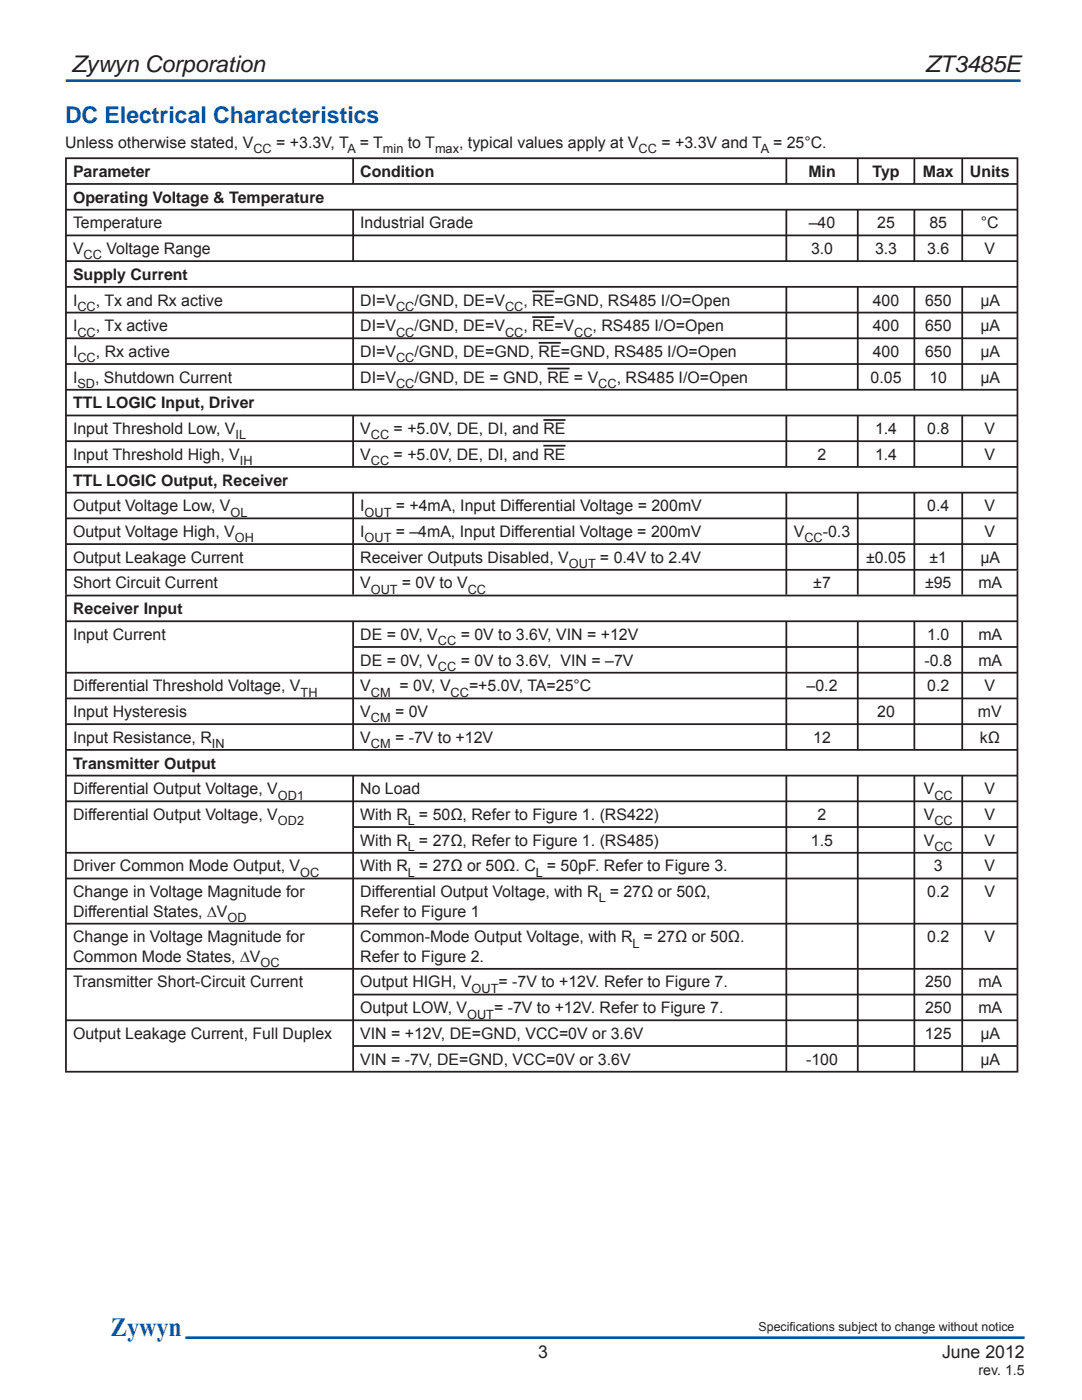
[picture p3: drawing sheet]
<svg xmlns="http://www.w3.org/2000/svg" width="216mm" height="279mm" viewBox="0 0 216 279" stroke-linecap="round" stroke-linejoin="round" font-family="sans-serif">
<defs><g id="words">
<text font-size="5.4" fill="#17579d" x="22.1" y="266.6">Zywyn</text>
<g font-size="4.6" fill="#231f20">
<text x="14.4" y="14.3">Zywyn Corporation</text>
<text x="184.8" y="14.3">ZT3485E</text>
</g>
<text font-size="4.6" fill="#0054a1" x="13" y="24.5">DC Electrical Characteristics</text>
<g font-size="3.5" fill="#231f20">
<text x="107.4" y="271">3</text>
<text x="188" y="271">June 2012</text>
</g>
<g font-size="3.2" fill="#231f20">
<text x="13" y="29.4">Unless otherwise stated, V</text>
<text x="55.1" y="29.4">= +3.3V, T = T</text>
<text x="81.4" y="29.4">to T</text>
<text x="91.6" y="29.4">, typical values apply at V</text>
<text x="132" y="29.4">= +3.3V and T = 25°C.</text>
<text x="14.6" y="35.3">Parameter</text>
<text x="71.9" y="35.3">Condition</text>
<text x="161.3" y="35.3">Min</text>
<text x="174.1" y="35.3">Typ</text>
<text x="184.1" y="35.3">Max</text>
<text x="193.5" y="35.3">Units</text>
<text x="14.6" y="40.4">Operating Voltage &amp; Temperature</text>
<text x="14.6" y="45.6">Temperature</text>
<text x="71.9" y="45.6">Industrial Grade</text>
<text x="161.4" y="45.6">–40</text>
<text x="175" y="45.6">25</text>
<text x="185.5" y="45.6">85</text>
<text x="195.7" y="45.6">°C</text>
<text x="14.6" y="50.7">V</text>
<text x="21.2" y="50.7">Voltage Range</text>
<text x="161.8" y="50.7">3.0</text>
<text x="174.6" y="50.7">3.3</text>
<text x="185" y="50.7">3.6</text>
<text x="196.5" y="50.7">V</text>
<text x="14.6" y="55.8">Supply Current</text>
<text x="14.6" y="61">I</text>
<text x="19.1" y="61">, Tx and Rx active</text>
<text x="71.9" y="61">DI=V</text>
<text x="82.7" y="61">/GND, DE=V</text>
<text x="104.4" y="61">, RE=GND, RS485 I/O=Open</text>
<text x="174.2" y="61">400</text>
<text x="184.6" y="61">650</text>
<text x="195.6" y="61">μA</text>
<text x="14.6" y="71.2">I</text>
<text x="14.6" y="66.1">I</text>
<text x="19.1" y="66.1">, Tx active</text>
<text x="19.1" y="71.2">, Rx active</text>
<text x="71.9" y="71.2">DI=V</text>
<text x="71.9" y="66.1">DI=V</text>
<text x="82.7" y="66.1">/GND, DE=V</text>
<text x="82.7" y="71.2">/GND, DE=GND, RE=GND, RS485 I/O=Open</text>
<text x="104.4" y="66.1">, RE=V</text>
<text x="118.3" y="66.1">, RS485 I/O=Open</text>
<text x="174.2" y="71.2">400</text>
<text x="174.2" y="66.1">400</text>
<text x="184.6" y="71.2">650</text>
<text x="184.6" y="66.1">650</text>
<text x="195.6" y="66.1">μA</text>
<text x="195.6" y="71.2">μA</text>
<text x="14.6" y="76.4">I</text>
<text x="19" y="76.4">, Shutdown Current</text>
<text x="71.9" y="76.4">DI=V</text>
<text x="82.7" y="76.4">/GND, DE = GND, RE = V</text>
<text x="123.1" y="76.4">, RS485 I/O=Open</text>
<text x="173.7" y="76.4">0.05</text>
<text x="185.5" y="76.4">10</text>
<text x="195.6" y="76.4">μA</text>
<text x="14.6" y="81.5">TTL LOGIC Input, Driver</text>
<text x="14.6" y="86.6">Input Threshold Low, V</text>
<text x="71.9" y="86.6">V</text>
<text x="78.5" y="86.6">= +5.0V, DE, DI, and RE</text>
<text x="174.6" y="86.6">1.4</text>
<text x="185" y="86.6">0.8</text>
<text x="196.5" y="86.6">V</text>
<text x="14.6" y="91.8">Input Threshold High, V</text>
<text x="71.9" y="91.8">V</text>
<text x="78.5" y="91.8">= +5.0V, DE, DI, and RE</text>
<text x="163.2" y="91.8">2</text>
<text x="174.6" y="91.8">1.4</text>
<text x="196.5" y="91.8">V</text>
<text x="14.6" y="96.9">TTL LOGIC Output, Receiver</text>
<text x="14.6" y="107.2">Output Voltage High, V</text>
<text x="14.6" y="102">Output Voltage Low, V</text>
<text x="71.9" y="102">I</text>
<text x="71.9" y="107.2">I</text>
<text x="79" y="102">= +4mA, Input Differential Voltage = 200mV</text>
<text x="79" y="107.2">= –4mA, Input Differential Voltage = 200mV</text>
<text x="158.4" y="107.2">V</text>
<text x="164.2" y="107.2">-0.3</text>
<text x="185" y="102">0.4</text>
<text x="196.5" y="102">V</text>
<text x="196.5" y="107.2">V</text>
<text x="14.6" y="112.3">Output Leakage Current</text>
<text x="71.9" y="112.3">Receiver Outputs Disabled, V</text>
<text x="119.7" y="112.3">= 0.4V to 2.4V</text>
<text x="172.8" y="112.3">±0.05</text>
<text x="185.5" y="112.3">±1</text>
<text x="195.6" y="112.3">μA</text>
<text x="14.6" y="117.4">Short Circuit Current</text>
<text x="71.9" y="117.4">V</text>
<text x="80.2" y="117.4">= 0V to V</text>
<text x="162.3" y="117.4">±7</text>
<text x="184.6" y="117.4">±95</text>
<text x="195.2" y="117.4">mA</text>
<text x="14.6" y="122.6">Receiver Input</text>
<text x="14.6" y="127.7">Input Current</text>
<text x="71.9" y="127.7">DE = 0V, V</text>
<text x="91.9" y="127.7">= 0V to 3.6V, VIN = +12V</text>
<text x="185" y="127.7">1.0</text>
<text x="195.2" y="127.7">mA</text>
<text x="14.6" y="138">Differential Threshold Voltage, V</text>
<text x="71.9" y="132.8">DE = 0V, V</text>
<text x="71.9" y="138">V</text>
<text x="79.7" y="138">= 0V, V</text>
<text x="91.9" y="132.8">= 0V to 3.6V, VIN = –7V</text>
<text x="93.6" y="138">=+5.0V, TA=25°C</text>
<text x="160.9" y="138">–0.2</text>
<text x="184.5" y="132.8">-0.8</text>
<text x="185" y="138">0.2</text>
<text x="195.2" y="132.8">mA</text>
<text x="196.5" y="138">V</text>
<text x="14.6" y="143.1">Input Hysteresis</text>
<text x="71.9" y="143.1">V</text>
<text x="78.8" y="143.1">= 0V</text>
<text x="175" y="143.1">20</text>
<text x="195.1" y="143.1">mV</text>
<text x="14.6" y="148.2">Input Resistance, R</text>
<text x="71.9" y="148.2">V</text>
<text x="78.8" y="148.2">= -7V to +12V</text>
<text x="162.3" y="148.2">12</text>
<text x="195.5" y="148.2">kΩ</text>
<text x="14.6" y="153.4">Transmitter Output</text>
<text x="14.6" y="158.5">Differential Output Voltage, V</text>
<text x="71.9" y="158.5">No Load</text>
<text x="184.3" y="158.5">V</text>
<text x="196.5" y="158.5">V</text>
<text x="14.6" y="163.6">Differential Output Voltage, V</text>
<text x="71.9" y="163.6">With R = 50Ω, Refer to Figure 1. (RS422)</text>
<text x="163.1" y="163.6">2</text>
<text x="184.3" y="163.6">V</text>
<text x="196.5" y="163.6">V</text>
<text x="14.6" y="173.9">Driver Common Mode Output, V</text>
<text x="71.9" y="168.8">With R = 27Ω, Refer to Figure 1. (RS485)</text>
<text x="71.9" y="173.9">With R = 27Ω or 50Ω. C = 50pF. Refer to Figure 3.</text>
<text x="161.8" y="168.8">1.5</text>
<text x="184.3" y="168.8">V</text>
<text x="186.3" y="173.9">3</text>
<text x="196.5" y="173.9">V</text>
<text x="196.5" y="168.8">V</text>
<text x="14.6" y="179">Change in Voltage Magnitude for</text>
<text x="71.9" y="179">Differential Output Voltage, with R = 27Ω or 50Ω,</text>
<text x="185" y="179">0.2</text>
<text x="196.5" y="179">V</text>
<text x="14.6" y="182.9">Differential States, ΔV</text>
<text x="71.9" y="182.9">Refer to Figure 1</text>
<text x="14.6" y="188.1">Change in Voltage Magnitude for</text>
<text x="14.6" y="191.9">Common Mode States, ΔV</text>
<text x="71.9" y="188.1">Common-Mode Output Voltage, with R = 27Ω or 50Ω.</text>
<text x="71.9" y="191.9">Refer to Figure 2.</text>
<text x="185" y="188.1">0.2</text>
<text x="196.5" y="188.1">V</text>
<text x="14.6" y="197.1">Transmitter Short-Circuit Current</text>
<text x="71.9" y="197.1">Output HIGH, V</text>
<text x="99.5" y="197.1">= -7V to +12V. Refer to Figure 7.</text>
<text x="184.6" y="197.1">250</text>
<text x="195.2" y="197.1">mA</text>
<text x="71.9" y="202.2">Output LOW, V</text>
<text x="98.6" y="202.2">= -7V to +12V. Refer to Figure 7.</text>
<text x="184.6" y="202.2">250</text>
<text x="195.2" y="202.2">mA</text>
<text x="14.6" y="207.3">Output Leakage Current, Full Duplex</text>
<text x="71.9" y="207.3">VIN = +12V, DE=GND, VCC=0V or 3.6V</text>
<text x="184.6" y="207.3">125</text>
<text x="195.6" y="207.3">μA</text>
<text x="71.9" y="212.5">VIN = -7V, DE=GND, VCC=0V or 3.6V</text>
<text x="160.9" y="212.5">-100</text>
<text x="195.6" y="212.5">μA</text>
</g>
<text font-size="2.8" fill="#231f20" x="195.3" y="274.4">rev. 1.5</text>
<g font-size="2.5" fill="#231f20">
<text x="50.6" y="30.5">CC</text>
<text x="69.4" y="30.5">A</text>
<text x="76.4" y="30.5">min</text>
<text x="86.8" y="30.5">max</text>
<text x="127.4" y="30.5">CC</text>
<text x="151.8" y="30.5">A</text>
<text x="16.7" y="51.8">CC</text>
<text x="15.5" y="62">CC</text>
<text x="79" y="62">CC</text>
<text x="100.8" y="62">CC</text>
<text x="15.5" y="67.2">CC</text>
<text x="79" y="67.2">CC</text>
<text x="100.8" y="67.2">CC</text>
<text x="114.6" y="67.2">CC</text>
<text x="15.5" y="72.3">CC</text>
<text x="15.5" y="77.4">SD</text>
<text x="79" y="72.3">CC</text>
<text x="79" y="77.4">CC</text>
<text x="119.4" y="77.4">CC</text>
<text x="47" y="87.7">IL</text>
<text x="74" y="87.7">CC</text>
<text x="47.9" y="92.8">IH</text>
<text x="74" y="92.8">CC</text>
<text x="46" y="103.1">OL</text>
<text x="72.8" y="103.1">OUT</text>
<text x="46.9" y="108.2">OH</text>
<text x="72.8" y="108.2">OUT</text>
<text x="113.5" y="113.4">OUT</text>
<text x="160.5" y="108.2">CC</text>
<text x="74" y="118.5">OUT</text>
<text x="93.3" y="118.5">CC</text>
<text x="87.4" y="128.8">CC</text>
<text x="87.4" y="133.9">CC</text>
<text x="60" y="139">TH</text>
<text x="74" y="139">CM</text>
<text x="89.9" y="139">CC</text>
<text x="42.3" y="149.3">IN</text>
<text x="74" y="144.2">CM</text>
<text x="74" y="149.3">CM</text>
<text x="55.5" y="159.6">OD1</text>
<text x="186.5" y="159.6">CC</text>
<text x="55.5" y="164.7">OD2</text>
<text x="81.4" y="164.7">L</text>
<text x="186.5" y="164.7">CC</text>
<text x="81.4" y="169.8">L</text>
<text x="186.5" y="169.8">CC</text>
<text x="59.9" y="175">OC</text>
<text x="81.4" y="175">L</text>
<text x="106.9" y="175">L</text>
<text x="45.4" y="184">OD</text>
<text x="119.5" y="180.1">L</text>
<text x="126.2" y="189.1">L</text>
<text x="52" y="193">OC</text>
<text x="93.2" y="203.3">OUT</text>
<text x="94.1" y="198.1">OUT</text>
<text x="151.4" y="265.7">Specifcations subject to change without notice</text>
<text x="157.6" y="265.7">i</text>
</g>
</g></defs>
<path d="M13.1 16.1h190.5M37 267h167.5" fill="none" stroke="#0054a1" stroke-width=".53"/>
<g fill="none" stroke="#231f20" stroke-width=".35">
<path d="M13 36.7h190.2M13 31.6h190.2M13.2 31.8v4.7M13.2 36.9v4.8M70.5 31.8v4.7M156.9 31.8v4.7M171.2 31.8v4.7M182.4 31.8v4.7M192 31.8v4.7M203 31.8v4.7M203 36.9v4.8M13 52.1h190.2"/>
<path d="M13 41.8h190.2M13 47h190.2M13 57.2h190.2M13.2 42v4.8M13.2 47.2v4.7M13.2 52.3v4.8M13.2 57.4v4.8M70.5 42v4.8M70.5 47.2v4.7M70.5 57.4v4.8M106.2 58.1h4.4M156.9 42v4.8"/>
<path d="M156.9 47.2v4.7M156.9 57.4v4.8M171.2 42v4.8M171.2 47.2v4.7M171.2 57.4v4.8M182.4 42v4.8M182.4 47.2v4.7M182.4 57.4v4.8M192 42v4.8M192 47.2v4.7M192 57.4v4.8M203 42v4.8"/>
<path d="M203 47.2v4.7M203 52.3v4.8M203 57.4v4.8M13 77.8h190.2M13 62.4h190.2M13 67.5h190.2M13 72.6h190.2M13.2 62.6v4.7M13.2 67.7v4.8M13.2 72.8v4.8M13.2 78v4.7M70.5 62.6v4.7"/>
<path d="M70.5 67.7v4.8M70.5 72.8v4.8M106.2 63.3h4.4M107.5 68.4h4.4M109.2 73.5h4.5M156.9 62.6v4.7M156.9 67.7v4.8M156.9 72.8v4.8M171.2 62.6v4.7M171.2 67.7v4.8M171.2 72.8v4.8M182.4 62.6v4.7"/>
<path d="M182.4 67.7v4.8M182.4 72.8v4.8M192 62.6v4.7M192 67.7v4.8M192 72.8v4.8M203 62.6v4.7M203 67.7v4.8M203 72.8v4.8M203 78v4.7M13 93.2h190.2M13 82.9h190.2M13 88.1h190.2"/>
<path d="M13 98.3h190.2M13.2 83.1v4.8M13.2 88.2v4.8M13.2 93.4v4.7M13.2 98.5v4.8M70.5 83.1v4.8M70.5 88.2v4.8M70.5 98.5v4.8M108.4 83.8h4.4M108.4 89h4.4M156.9 83.1v4.8M156.9 88.2v4.8"/>
<path d="M156.9 98.5v4.8M171.2 83.1v4.8M171.2 88.2v4.8M171.2 98.5v4.8M182.4 83.1v4.8M182.4 88.2v4.8M182.4 98.5v4.8M192 83.1v4.8M192 88.2v4.8M192 98.5v4.8M203 83.1v4.8M203 88.2v4.8"/>
<path d="M203 93.4v4.7M203 98.5v4.8M13 118.9h190.2M13 103.5h190.2M13 108.6h190.2M13 113.7h190.2M13.2 103.6v4.8M13.2 108.8v4.7M13.2 113.9v4.8M13.2 119v4.8M70.5 103.6v4.8M70.5 108.8v4.7"/>
<path d="M70.5 113.9v4.8M156.9 103.6v4.8M156.9 108.8v4.7M156.9 113.9v4.8M171.2 103.6v4.8M171.2 108.8v4.7M171.2 113.9v4.8M182.4 103.6v4.8M182.4 108.8v4.7M182.4 113.9v4.8M192 103.6v4.8M192 108.8v4.7"/>
<path d="M192 113.9v4.8M203 103.6v4.8M203 108.8v4.7M203 113.9v4.8M203 119v4.8M13 124h190.2M13 134.3h190.2M13 139.4h190.2M13.2 124.2v9.9M13.2 134.4v4.8M13.2 139.6v4.7M70.3 129.1h132.9"/>
<path d="M70.5 124.2v4.7M70.5 129.3v4.8M70.5 134.4v4.8M70.5 139.6v4.7M156.9 124.2v4.7M156.9 129.3v4.8M156.9 134.4v4.8M156.9 139.6v4.7M171.2 124.2v4.7M171.2 129.3v4.8M171.2 134.4v4.8M171.2 139.6v4.7"/>
<path d="M182.4 124.2v4.7M182.4 129.3v4.8M182.4 134.4v4.8M182.4 139.6v4.7M192 124.2v4.7M192 129.3v4.8M192 134.4v4.8M192 139.6v4.7M203 124.2v4.7M203 129.3v4.8M203 134.4v4.8M203 139.6v4.7"/>
<path d="M13 149.7h190.2M13 144.5h190.2M13 154.8h190.2M13 159.9h190.2M13.2 144.7v4.8M13.2 149.8v4.8M13.2 155v4.7M70.5 144.7v4.8M70.5 155v4.7M156.9 144.7v4.8M156.9 155v4.7M171.2 144.7v4.8"/>
<path d="M171.2 155v4.7M182.4 144.7v4.8M182.4 155v4.7M192 144.7v4.8M192 155v4.7M203 144.7v4.8M203 149.8v4.8M203 155v4.7M13 170.2h190.2M13 175.3h190.2M13.2 160.1v9.9M13.2 170.4v4.7"/>
<path d="M13.2 175.5v8.7M70.3 165.1h132.9M70.5 160.1v4.8M70.5 165.2v4.8M70.5 170.4v4.7M70.5 175.5v8.7M156.9 160.1v4.8M156.9 165.2v4.8M156.9 170.4v4.7M156.9 175.5v8.7M171.2 160.1v4.8M171.2 165.2v4.8"/>
<path d="M171.2 170.4v4.7M171.2 175.5v8.7M182.4 160.1v4.8M182.4 165.2v4.8M182.4 170.4v4.7M182.4 175.5v8.7M192 160.1v4.8M192 165.2v4.8M192 170.4v4.7M192 175.5v8.7M203 160.1v4.8M203 165.2v4.8"/>
<path d="M203 170.4v4.7M203 175.5v8.7M13 184.3h190.2M13 193.4h190.2M13.2 184.5v8.7M13.2 193.5v9.9M70.3 198.5h132.9M70.5 184.5v8.7M70.5 193.5v4.8M70.5 198.7v4.7M156.9 184.5v8.7M156.9 193.5v4.8"/>
<path d="M156.9 198.7v4.7M171.2 184.5v8.7M171.2 193.5v4.8M171.2 198.7v4.7M182.4 184.5v8.7M182.4 193.5v4.8M182.4 198.7v4.7M192 184.5v8.7M192 193.5v4.8M192 198.7v4.7M203 184.5v8.7M203 193.5v4.8"/>
<path d="M203 198.7v4.7M13 213.9h190.2M13 203.6h190.2M13.2 203.8v9.9M70.3 208.8h132.9M70.5 203.8v4.8M70.5 208.9v4.8M156.9 203.8v4.8M156.9 208.9v4.8M171.2 203.8v4.8M171.2 208.9v4.8M182.4 203.8v4.8"/>
<path d="M182.4 208.9v4.8M192 203.8v4.8M192 208.9v4.8M203 203.8v4.8M203 208.9v4.8"/>
</g>
<use href="#words"/>
</svg>
